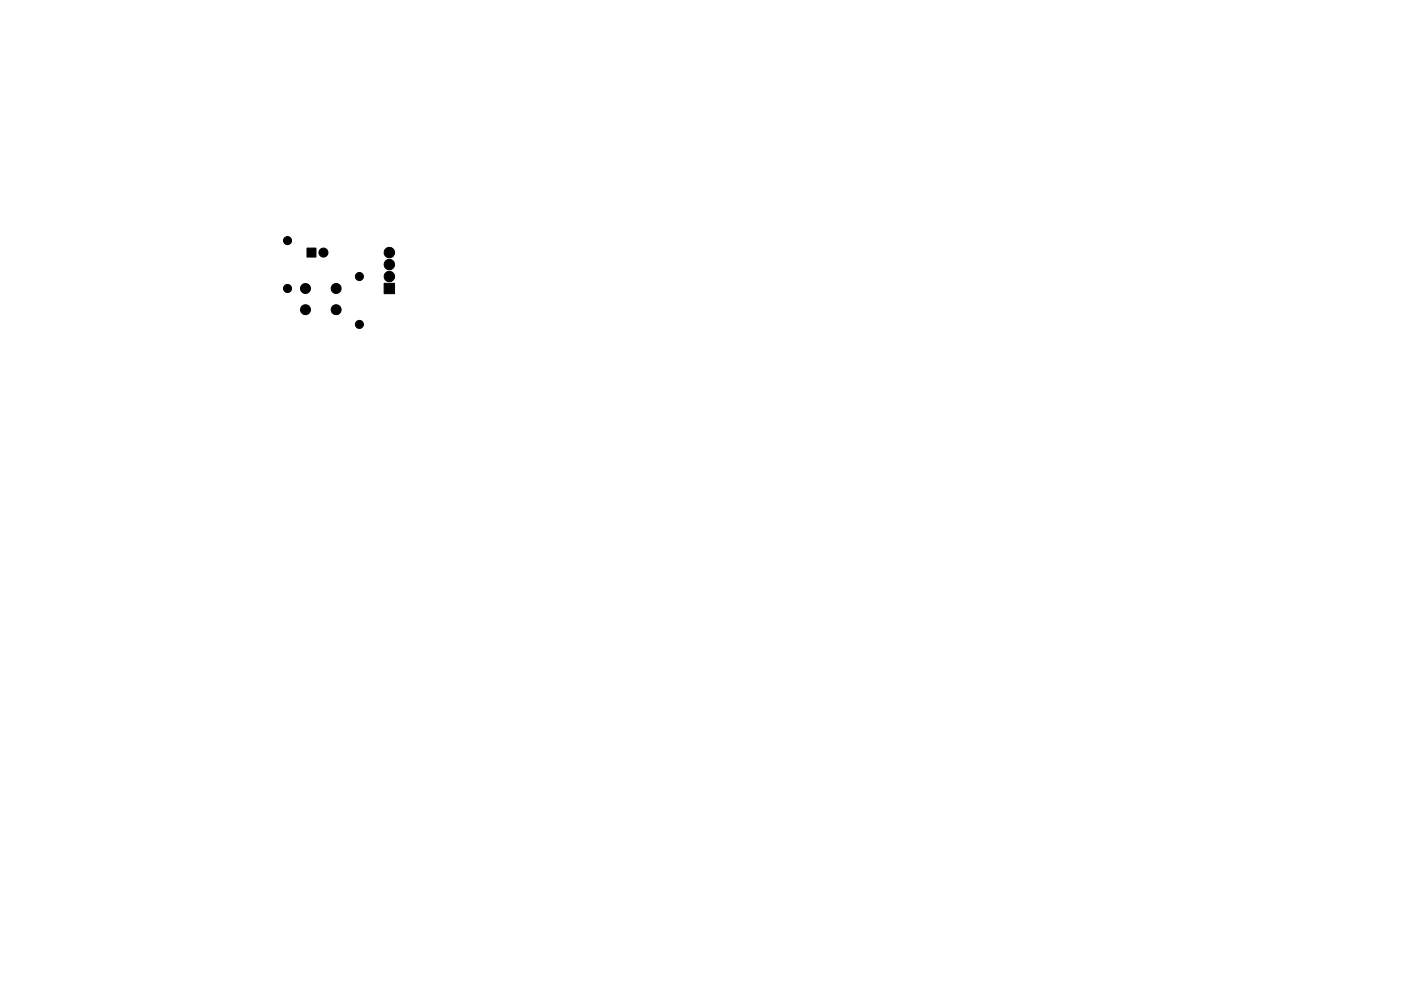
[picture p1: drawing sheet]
<svg xmlns="http://www.w3.org/2000/svg" width="297mm" height="210mm" viewBox="0 0 297 210" stroke-linecap="round" stroke-linejoin="round" font-family="sans-serif">
<g fill="#000" stroke="#000" stroke-width=".21">
<path d="M65.1 52.6h1.9v1.9h-1.9zM81.4 60.1h2.3v2.2h-2.3z"/>
<circle cx="61" cy="51" r=".86"/>
<circle cx="68.6" cy="53.6" r=".96"/>
<circle cx="76.2" cy="58.7" r=".86"/>
<circle cx="82.5" cy="53.6" r="1.1"/>
<circle cx="82.5" cy="58.7" r="1.1"/>
<circle cx="82.5" cy="56.1" r="1.1"/>
<circle cx="61" cy="61.2" r=".86"/>
<circle cx="64.8" cy="65.7" r="1.06"/>
<circle cx="64.8" cy="61.2" r="1.06"/>
<circle cx="71.3" cy="65.7" r="1.06"/>
<circle cx="71.3" cy="61.2" r="1.06"/>
<circle cx="76.2" cy="68.8" r=".86"/>
</g>
</svg>
